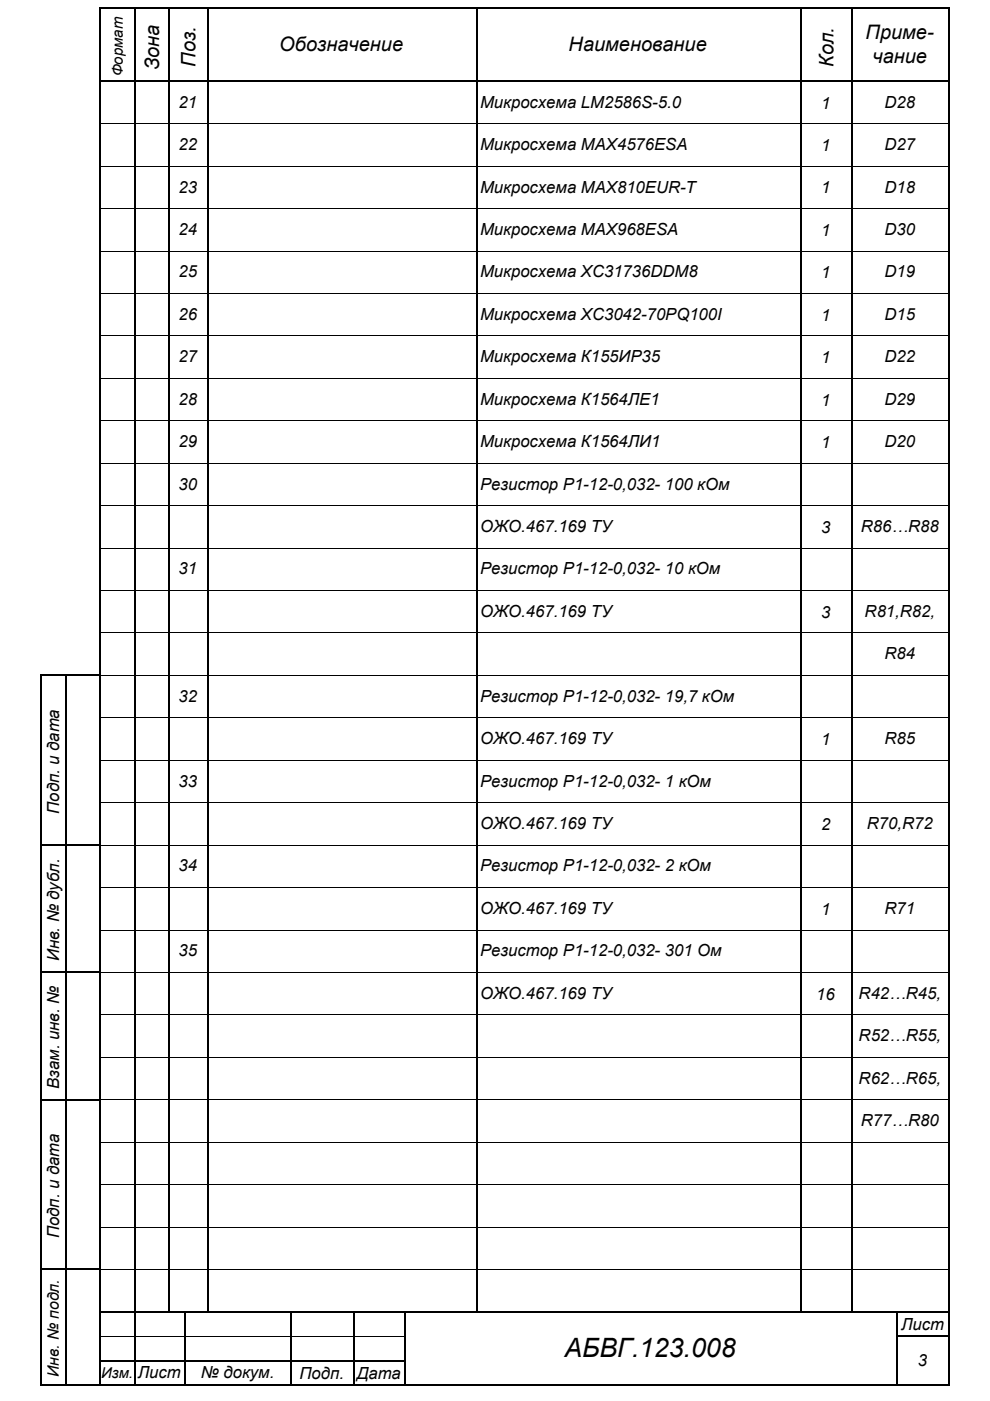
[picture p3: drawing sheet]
<svg xmlns="http://www.w3.org/2000/svg" width="210mm" height="297mm" viewBox="0 0 210 297" stroke-linecap="round" stroke-linejoin="round" font-family="sans-serif">
<defs><g id="words">
<text font-size="5.7" x="119.7" y="287.8">АБВГ.123.008</text>
<g font-size="4.2">
<text x="59.2" y="10.8">Обозначение</text>
<text x="120.6" y="10.8">Наименование</text>
<text x="183.5" y="8.2">Приме-</text>
<text x="33.7" y="14.8" transform="rotate(-90 33.7 14.8)">Зона</text>
<text x="41.4" y="14.1" transform="rotate(-90 41.4 14.1)">Поз.</text>
<text x="176.7" y="14.2" transform="rotate(-90 176.7 14.2)">Кол.</text>
<text x="185" y="13.4">чание</text>
</g>
<g font-size="3.5">
<text x="37.8" y="22.8">21</text>
<text x="101.8" y="22.8">Микросхема LM2586S-5.0</text>
<text x="174.1" y="23">1</text>
<text x="187.6" y="22.8">D28</text>
<text x="37.8" y="31.8">22</text>
<text x="101.8" y="31.8">Микросхема MAX4576ESA</text>
<text x="174.1" y="32">1</text>
<text x="187.6" y="31.8">D27</text>
<text x="37.8" y="40.8">23</text>
<text x="101.8" y="40.8">Микросхема MAX810EUR-T</text>
<text x="174.1" y="41">1</text>
<text x="187.6" y="40.8">D18</text>
<text x="37.8" y="49.8">24</text>
<text x="101.8" y="49.8">Микросхема MAX968ESA</text>
<text x="174.1" y="50">1</text>
<text x="187.6" y="49.8">D30</text>
<text x="37.8" y="58.8">25</text>
<text x="101.8" y="58.8">Микросхема XC31736DDM8</text>
<text x="174.1" y="59">1</text>
<text x="187.6" y="58.8">D19</text>
<text x="37.8" y="67.8">26</text>
<text x="101.8" y="67.8">Микросхема XC3042-70PQ100I</text>
<text x="174.1" y="68">1</text>
<text x="187.6" y="67.8">D15</text>
<text x="37.8" y="76.8">27</text>
<text x="101.8" y="76.8">Микросхема К155ИР35</text>
<text x="174.1" y="77">1</text>
<text x="187.6" y="76.8">D22</text>
<text x="37.8" y="85.8">28</text>
<text x="101.8" y="85.8">Микросхема К1564ЛЕ1</text>
<text x="174.1" y="86">1</text>
<text x="187.6" y="85.8">D29</text>
<text x="37.8" y="94.8">29</text>
<text x="101.8" y="94.8">Микросхема К1564ЛИ1</text>
<text x="174.1" y="95">1</text>
<text x="187.6" y="94.8">D20</text>
<text x="37.8" y="103.8">30</text>
<text x="101.8" y="103.8">Резистор Р1-12-0,032- 100 кОм</text>
<text x="101.8" y="112.8">ОЖО.467.169 ТУ</text>
<text x="174.1" y="113">3</text>
<text x="182.5" y="112.8">R86…R88</text>
<text x="37.8" y="121.8">31</text>
<text x="101.8" y="121.8">Резистор Р1-12-0,032- 10 кОм</text>
<text x="101.8" y="130.8">ОЖО.467.169 ТУ</text>
<text x="174.1" y="131">3</text>
<text x="183.3" y="130.8">R81,R82,</text>
<text x="187.6" y="139.8">R84</text>
<text x="37.8" y="148.8">32</text>
<text x="101.8" y="148.8">Резистор Р1-12-0,032- 19,7 кОм</text>
<text x="101.8" y="157.8">ОЖО.467.169 ТУ</text>
<text x="174.1" y="157.9">1</text>
<text x="187.6" y="157.8">R85</text>
<text x="37.8" y="166.8">33</text>
<text x="101.8" y="166.8">Резистор Р1-12-0,032- 1 кОм</text>
<text x="12.6" y="172.5" transform="rotate(-90 12.6 172.5)">Подп. и дата</text>
<text x="101.8" y="175.8">ОЖО.467.169 ТУ</text>
<text x="174.1" y="175.9">2</text>
<text x="183.8" y="175.8">R70,R72</text>
<text x="37.8" y="184.8">34</text>
<text x="101.8" y="184.8">Резистор Р1-12-0,032- 2 кОм</text>
<text x="101.8" y="193.8">ОЖО.467.169 ТУ</text>
<text x="174.1" y="193.9">1</text>
<text x="187.6" y="193.8">R71</text>
<text x="12.6" y="203.8" transform="rotate(-90 12.6 203.8)">Инв. № дубл.</text>
<text x="37.8" y="202.8">35</text>
<text x="101.8" y="202.8">Резистор Р1-12-0,032- 301 Ом</text>
<text x="101.8" y="211.8">ОЖО.467.169 ТУ</text>
<text x="173.1" y="211.9">16</text>
<text x="182.1" y="211.8">R42…R45,</text>
<text x="182.1" y="220.7">R52…R55,</text>
<text x="12.6" y="230.9" transform="rotate(-90 12.6 230.9)">Взам. инв. №</text>
<text x="182.1" y="229.7">R62…R65,</text>
<text x="182.5" y="238.7">R77…R80</text>
<text x="12.6" y="262.5" transform="rotate(-90 12.6 262.5)">Подп. и дата</text>
<text x="191.1" y="282">Лист</text>
<text x="29.2" y="292.1">Лист</text>
<text x="42.6" y="292.1">№ докум.</text>
<text x="63.5" y="292.3">Подп.</text>
<text x="75.6" y="292.3">Дата</text>
<text x="194.6" y="289.5">3</text>
</g>
<text font-size="3.3" x="12.5" y="292" transform="rotate(-90 12.5 292)">Инв. № подл.</text>
<g font-size="3.2">
<text x="26.1" y="16.2" transform="rotate(-90 26.1 16.2)">Формат</text>
<text x="21.4" y="292.2">Изм.</text>
</g>
</g></defs>
<g fill="none" stroke="#000" stroke-width=".21">
<path d="M21.5 26.3h6.9M21.5 35.3h6.9M28.8 26.3h6.9M28.8 35.3h6.9M36.1 26.3h7.8M36.1 35.3h7.8M44.2 26.3h56.7M44.2 35.3h56.7M101.3 26.3h68.3M101.3 35.3h68.3M169.9 26.3h10.6M169.9 35.3h10.6"/>
<path d="M180.9 26.3h20.2M180.9 35.3h20.2M21.5 44.2h6.9M21.5 53.2h6.9M28.8 44.2h6.9M28.8 53.2h6.9M36.1 44.2h7.8M36.1 53.2h7.8M44.2 44.2h56.7M44.2 53.2h56.7M101.3 44.2h68.3M101.3 53.2h68.3"/>
<path d="M169.9 44.2h10.6M169.9 53.2h10.6M180.9 44.2h20.2M180.9 53.2h20.2M21.5 62.2h6.9M21.5 71.2h6.9M28.8 62.2h6.9M28.8 71.2h6.9M36.1 62.2h7.8M36.1 71.2h7.8M44.2 62.2h56.7M44.2 71.2h56.7"/>
<path d="M101.3 62.2h68.3M101.3 71.2h68.3M169.9 62.2h10.6M169.9 71.2h10.6M180.9 62.2h20.2M180.9 71.2h20.2M21.5 80.2h6.9M21.5 89.2h6.9M21.5 98.2h6.9M28.8 80.2h6.9M28.8 89.2h6.9M28.8 98.2h6.9"/>
<path d="M36.1 80.2h7.8M36.1 89.2h7.8M36.1 98.2h7.8M44.2 80.2h56.7M44.2 89.2h56.7M44.2 98.2h56.7M101.3 80.2h68.3M101.3 89.2h68.3M101.3 98.2h68.3M169.9 80.2h10.6M169.9 89.2h10.6M169.9 98.2h10.6"/>
<path d="M180.9 80.2h20.2M180.9 89.2h20.2M180.9 98.2h20.2M21.5 107.2h6.9M21.5 116.2h6.9M28.8 107.2h6.9M28.8 116.2h6.9M36.1 107.2h7.8M36.1 116.2h7.8M44.2 107.2h56.7M44.2 116.2h56.7M101.3 107.2h68.3"/>
<path d="M101.3 116.2h68.3M169.9 107.2h10.6M169.9 116.2h10.6M180.9 107.2h20.2M180.9 116.2h20.2M21.5 125.2h6.9M21.5 134.2h6.9M28.8 125.2h6.9M28.8 134.2h6.9M36.1 125.2h7.8M36.1 134.2h7.8M44.2 125.2h56.7"/>
<path d="M44.2 134.2h56.7M101.3 125.2h68.3M101.3 134.2h68.3M169.9 125.2h10.6M169.9 134.2h10.6M180.9 125.2h20.2M180.9 134.2h20.2M21.5 143.2h6.9M21.5 152.2h6.9M28.8 143.2h6.9M28.8 152.2h6.9M36.1 143.2h7.8"/>
<path d="M36.1 152.2h7.8M44.2 143.2h56.7M44.2 152.2h56.7M101.3 143.2h68.3M101.3 152.2h68.3M169.9 143.2h10.6M169.9 152.2h10.6M180.9 143.2h20.2M180.9 152.2h20.2M21.5 161.2h6.9M21.5 170.2h6.9M21.5 179.2h6.9"/>
<path d="M28.8 161.2h6.9M28.8 170.2h6.9M28.8 179.2h6.9M36.1 161.2h7.8M36.1 170.2h7.8M36.1 179.2h7.8M44.2 161.2h56.7M44.2 170.2h56.7M44.2 179.2h56.7M101.3 161.2h68.3M101.3 170.2h68.3M101.3 179.2h68.3"/>
<path d="M169.9 161.2h10.6M169.9 170.2h10.6M169.9 179.2h10.6M180.9 161.2h20.2M180.9 170.2h20.2M180.9 179.2h20.2M21.5 188.2h6.9M21.5 197.2h6.9M28.8 188.2h6.9M28.8 197.2h6.9M36.1 188.2h7.8M36.1 197.2h7.8"/>
<path d="M44.2 188.2h56.7M44.2 197.2h56.7M101.3 188.2h68.3M101.3 197.2h68.3M169.9 188.2h10.6M169.9 197.2h10.6M180.9 188.2h20.2M180.9 197.2h20.2M21.5 206.2h6.9M21.5 215.2h6.9M28.8 206.2h6.9M28.8 215.2h6.9"/>
<path d="M36.1 206.2h7.8M36.1 215.2h7.8M44.2 206.2h56.7M44.2 215.2h56.7M101.3 206.2h68.3M101.3 215.2h68.3M169.9 206.2h10.6M169.9 215.2h10.6M180.9 206.2h20.2M180.9 215.2h20.2M21.5 224.2h6.9M21.5 233.2h6.9"/>
<path d="M28.8 224.2h6.9M28.8 233.2h6.9M36.1 224.2h7.8M36.1 233.2h7.8M44.2 224.2h56.7M44.2 233.2h56.7M101.3 224.2h68.3M101.3 233.2h68.3M169.9 224.2h10.6M169.9 233.2h10.6M180.9 224.2h20.2M180.9 233.2h20.2"/>
<path d="M21.5 242.2h6.9M21.5 251.2h6.9M28.8 242.2h6.9M28.8 251.2h6.9M36.1 242.2h7.8M36.1 251.2h7.8M44.2 242.2h56.7M44.2 251.2h56.7M101.3 242.2h68.3M101.3 251.2h68.3M169.9 242.2h10.6M169.9 251.2h10.6"/>
<path d="M180.9 242.2h20.2M180.9 251.2h20.2M21.5 260.1h6.9M21.5 269.1h6.9M28.8 260.1h6.9M28.8 269.1h6.9M36.1 260.1h7.8M36.1 269.1h7.8M44.2 260.1h56.7M44.2 269.1h56.7M101.3 260.1h68.3M101.3 269.1h68.3"/>
<path d="M169.9 260.1h10.6M169.9 269.1h10.6M180.9 260.1h20.2M180.9 269.1h20.2M21.5 283.3h6.9M28.8 283.3h10.3M39.4 283.3h22.2M61.9 283.3h12.9M75.1 283.3h10.7"/>
</g>
<g fill="none" stroke="#000" stroke-width=".34">
<path d="M21.3 1.5v292.3M21.5 1.7h179.9M21.5 17.3h179.9M28.6 1.9v291.9M35.9 1.9v276.4M44 1.9v276.4M101.1 1.9v276.4M169.7 1.9v276.4M180.7 1.9v276.4M201.2 1.9v291.9M8.7 143v150.8M8.8 143.2h12.7"/>
<path d="M14 143.4v150.4M8.8 179.2h12.7M8.8 206.2h12.7M8.8 233.2h12.7M8.8 269.1h12.7M21.5 278.1h179.9M39.3 278.3v15.5M61.8 278.3v15.5M75 278.3v15.5M85.9 278.3v15.5M190.3 278.3v15.5M8.8 293.6h192.6"/>
<path d="M21.5 288.5h64.6M190.4 283.3h11"/>
</g>
<use href="#words"/>
</svg>
